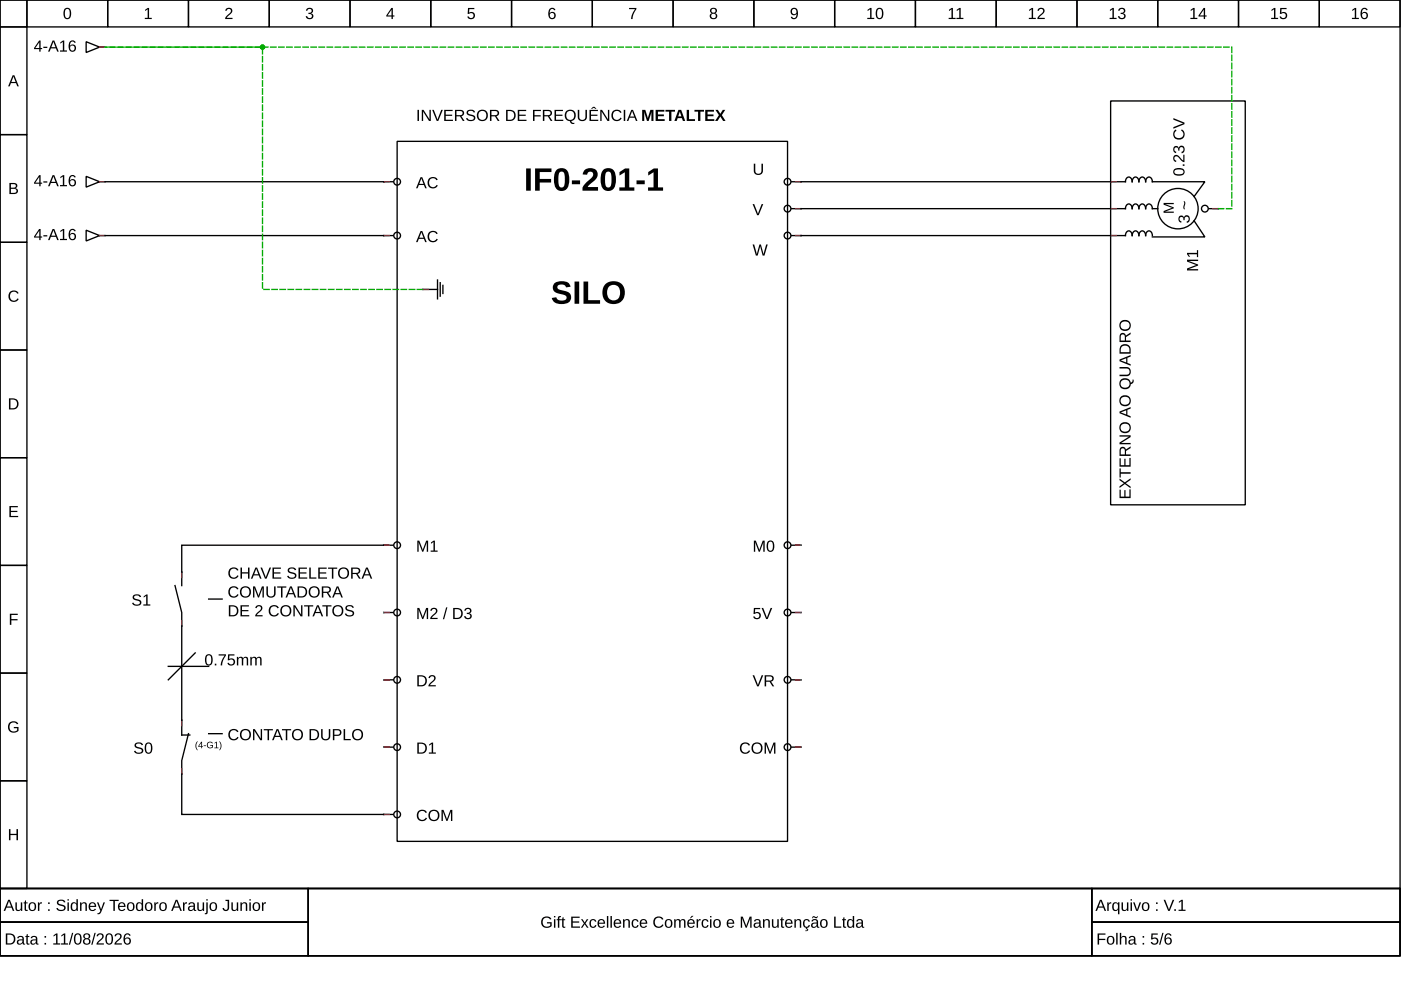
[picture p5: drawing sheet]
<svg xmlns="http://www.w3.org/2000/svg" width="297mm" height="210mm" viewBox="0 0 297 210" stroke-linecap="round" stroke-linejoin="round" font-family="sans-serif">
<g fill="none" stroke="#000" stroke-width=".29">
<path d="M0 0h296.8v188.4h-296.8zM0 0h5.7v5.7h-5.7zM5.7 0h17.1v5.7h-17.1zM22.8 0h17.2v5.7h-17.2zM40 0h17.1v5.7h-17.1zM57.1 0h17.1v5.7h-17.1zM74.2 0h17.1v5.7h-17.1zM91.3 0h17.2v5.7h-17.2zM108.5 0h17.1v5.7h-17.1zM125.6 0h17.1v5.7h-17.1zM142.7 0h17.1v5.7h-17.1zM159.8 0h17.2v5.7h-17.2z"/>
<path d="M177 0h17.1v5.7h-17.1zM194.1 0h17.1v5.7h-17.1zM211.2 0h17.1v5.7h-17.1zM228.3 0h17.2v5.7h-17.2zM245.5 0h17.1v5.7h-17.1zM262.6 0h17.1v5.7h-17.1zM279.7 0h17.1v5.7h-17.1zM0 5.7h5.7v22.8h-5.7zM18.3 8.8l2.8 1.2-2.8 1.1zM21.1 10h.9M0 28.5h5.7v22.9h-5.7zM18.3 37.4l2.8 1.1-2.8 1.2z"/>
<path d="M21.1 38.5h.9M22.3 38.5h61M84.2 30h82.8v148.4h-82.8zM235.5 21.4h28.5v85.6h-28.5zM235.5 38.5h-67.7M235.8 38.5h2.8a.75 .75 0 0 1 .7-1 .75 .75 0 0 1 .7 1 .75 .75 0 0 1 .8-1 .75 .75 0 0 1 .7 1 .75 .75 0 0 1 .7-1 .75 .75 0 0 1 .7 1 .75 .75 0 0 1 .7-1 .75 .75 0 0 1 .7 1h11.2l-2.3 3.2M0 51.4h5.7v22.8h-5.7zM18.3 48.8l2.8 1.1-2.8 1.2zM21.1 49.9h.9M22.3 49.9h61M92.8 59.4v4M93.3 59.9v2.9"/>
<path d="M235.5 49.9h-67.7M235.5 44.2h-67.7M235.8 44.2h2.8a.75 .75 0 0 1 .7-1 .75 .75 0 0 1 .7 1 .75 .75 0 0 1 .8-1 .75 .75 0 0 1 .7 1 .75 .75 0 0 1 .7-1 .75 .75 0 0 1 .7 1 .75 .75 0 0 1 .7-1 .75 .75 0 0 1 .7 1h1.2M235.8 49.9h2.8a.75 .75 0 0 1 .7-.9 .75 .75 0 0 1 .7 .9 .75 .75 0 0 1 .8-.9 .75 .75 0 0 1 .7 .9 .75 .75 0 0 1 .7-.9 .75 .75 0 0 1 .7 .9 .75 .75 0 0 1 .7-.9 .75 .75 0 0 1 .7 .9M253.2 46.8l2.3 3.4h-11.2M256.3 44.2h2M0 74.2h5.7v22.8h-5.7zM89.9 61.4h2.9M93.9 60.5v1.7M0 97h5.7v22.9h-5.7zM0 119.9h5.7v22.8h-5.7zM83.3 115.6h-44.8v8.6"/>
<path d="M167.8 115.6h2M37.1 124.2l1.4 5.7v25.9h1.7M41.4 138.4l-5.7 5.7M44.2 127h2.9M81.3 129.9h2M167.8 129.9h2M0 142.7h5.7v22.8h-5.7zM35.7 141.3h8.5M40 155.6l-1.5 5.7v11.4h44.8M44.2 155.6h2.9M81.3 158.4h2M81.3 144.1h2"/>
<path d="M167.8 158.4h2M167.8 144.1h2M0 165.5h5.7v22.9h-5.7zM0 188.4h296.8v14.3h-296.8zM0 188.4h65.4v7.1h-65.4zM0 195.5h65.4v7.2h-65.4zM65.4 188.4h166.1v14.3h-166.1zM231.5 188.4h65.3v7.1h-65.3zM231.5 195.5h65.3v7.2h-65.3z"/>
<circle cx="84.2" cy="38.5" r=".71"/>
<circle cx="167" cy="38.5" r=".71"/>
<circle cx="84.2" cy="49.9" r=".71"/>
<circle cx="167" cy="44.2" r=".71"/>
<circle cx="167" cy="49.9" r=".71"/>
<circle cx="249.7" cy="44.2" r="4.3"/>
<circle cx="255.5" cy="44.2" r=".71"/>
<circle cx="84.2" cy="115.6" r=".71"/>
<circle cx="167" cy="115.6" r=".71"/>
<circle cx="84.2" cy="129.9" r=".71"/>
<circle cx="167" cy="129.9" r=".71"/>
<circle cx="84.2" cy="144.1" r=".71"/>
<circle cx="84.2" cy="158.4" r=".71"/>
<circle cx="167" cy="158.4" r=".71"/>
<circle cx="167" cy="144.1" r=".71"/>
<circle cx="84.2" cy="172.7" r=".71"/>
</g>
<g fill="#000">
<path d="M30.8 2.1l.5-.4h.3v2.1h.6v.2h-1.5v-.2h.6v-1.8l-.5 .4zM48 1.8a.76 .76 0 0 1 1.2 .2 .76 .76 0 0 1-.5 1.1l-.6 .7h1.2v.2h-1.6l.1-.4 .5-.5a.7 .7 0 0 0 .4-1.2l-.5 .1-.1 .3h-.3zM65.1 1.8a.69 .69 0 0 1 1-.1 .69 .69 0 0 1 0 1.1h-.2a.67 .67 0 0 1 .5 .9 .67 .67 0 0 1-1 .4l-.5-.5-.1-.2h.3a.48 .48 0 0 0 .7 .4 .48 .48 0 0 0 .2-.7l-.6-.1v-.3a.46 .46 0 0 0 .6-.2 .46 .46 0 0 0-.3-.6 .46 .46 0 0 0-.5 .4h-.3zM99.2 1.7h1.4v.2h-1.1v.8a.81 .81 0 0 1 1 .2 .81 .81 0 0 1-.1 1.1 .81 .81 0 0 1-1.1-.1l-.2-.4h.3a.53 .53 0 0 0 .8 .2 .53 .53 0 0 0 0-.8 .53 .53 0 0 0-.8 .1h-.3zM133.4 1.7h1.5l-.6 1.5-.2 .8h-.3l.1-.6 .7-1.5h-1.2zM159.8 34.7h.3v1.5a.65 .65 0 0 0 .7 .6 .65 .65 0 0 0 .6-.6v-1.5h.4v1.5a.98 .98 0 0 1-1 .9 .98 .98 0 0 1-1-.9zM159.6 43.3h.3l.8 2 .8-2h.3l-.9 2.3h-.4zM159.6 51.8h.3l.6 2.1 .5-2.1h.3l.6 2.1 .5-2.1h.4l-.7 2.4h-.4l-.5-2-.6 2h-.3zM246.7 43h2.2v.3h-1.9l1.9 .7v.2l-1.9 .7h1.9v.2h-2.2v-.4l1.8-.6-1.8-.7zM2.1 61.9a1.18 1.18 0 0 1 1.8 .3l-.3 .1a.87 .87 0 0 0-1.3-.1 .87 .87 0 0 0 .1 1.3 .87 .87 0 0 0 1.3-.2l.3 .1a1.21 1.21 0 0 1-1.8 .4 1.21 1.21 0 0 1-.1-1.9zM2 107.3h1.8v.3h-1.5v.7h1.4v.3h-1.4v.8h1.5v.2h-1.8zM2.1 130.1h1.7v.3h-1.4v.9h1.3v.2h-1.3v1h-.3z"/>
<path d="M2 153.2a1.23 1.23 0 0 1 1.9 .3l-.3 .1a.9 .9 0 0 0-1.3-.2 .9 .9 0 0 0-.2 1.2 1 1 0 0 0 1.5 .2v-.4h-.7v-.3h1v.8a1.29 1.29 0 0 1-1.8 .2 1.29 1.29 0 0 1-.1-1.9zM1.9 175.8h.3v1h1.3v-1h.3v2.3h-.3v-1h-1.3v1h-.3z"/>
<path d="M2.7 16h.3l1 2.3h-.3l-.3-.7h-1.1l-.2 .7h-.4zM2.9 16.2l-.5 1.2h.9z"/>
<path d="M8.3 8.6h.3v1.6h.3v.2h-.3v.5h-.3v-.5h-1.1v-.2zM8.3 8.9l-.8 1.3h.8zM9.2 9.9h.8v.3h-.8zM11.1 8.6h.4l1 2.3h-.4l-.2-.6h-1.1l-.3 .6h-.3zM11.3 8.8l-.4 1.2h.9zM12.8 9l.5-.4h.3v2.1h.6v.2h-1.5v-.2h.6v-1.8l-.5 .4zM14.9 8.7a.74 .74 0 0 1 1.2 .3l-.3 .1a.49 .49 0 0 0-.7-.2 .49 .49 0 0 0-.2 .6l-.1 .2a.77 .77 0 0 1 1.2 .1 .77 .77 0 0 1-.1 1.1 .77 .77 0 0 1-1.2-.2l-.1-.5v-.8zM14.8 10.2a.5 .5 0 0 0 1 0 .5 .5 0 0 0-1 0z"/>
<path d="M13.8 1.8a.88 .88 0 0 1 1 .1 .88 .88 0 0 1 .3 1 .88 .88 0 0 1-.8 1.2 .88 .88 0 0 1-.8-1.2v-.7zM14 2a1.59 1.59 0 0 0 .1 1.8h.2a1.09 1.09 0 0 0 .4-1.5l-.3-.4z"/>
<path d="M83 1.7h.3v1.6h.3v.2h-.3v.5h-.3v-.5h-1.1v-.2zM83 2l-.8 1.3h.8z"/>
<path d="M116.6 1.8a.74 .74 0 0 1 1.2 .3l-.3 .1a.49 .49 0 0 0-.7-.3 .49 .49 0 0 0-.2 .6l-.1 .3a.77 .77 0 0 1 1.2 0 .77 .77 0 0 1-.1 1.2 .77 .77 0 0 1-1.1-.2l-.2-.5v-.8zM116.5 3.3a.5 .5 0 0 0 1 0 .5 .5 0 0 0-1 0z"/>
<path d="M150.7 1.8a.7 .7 0 0 1 1-.1 .7 .7 0 0 1 .1 1l-.2 .1a.69 .69 0 0 1 .4 .9 .69 .69 0 0 1-1 .4 .64 .64 0 0 1-.5-.6 .64 .64 0 0 1 .4-.7l-.3-.4zM150.8 2.3a.45 .45 0 0 0 .9 0 .45 .45 0 0 0-.9 0zM150.8 3.4a.5 .5 0 0 0 1 0 .5 .5 0 0 0-1 0z"/>
<path d="M167.8 1.9a.86 .86 0 0 1 1.1-.1 .86 .86 0 0 1 .3 1 .9 .9 0 0 1-.3 1.1 .9 .9 0 0 1-1.1 0l-.1-.3 .2-.1a.5 .5 0 0 0 .7 .3 .5 .5 0 0 0 .3-.6v-.3a.76 .76 0 0 1-1.2 .1 .76 .76 0 0 1 .1-1.1zM168 2a.54 .54 0 0 0 .1 .9 .54 .54 0 0 0 .8-.3 .54 .54 0 0 0-.5-.7z"/>
<path d="M184 2.1l.5-.4h.3v2.1h.6v.2h-1.5v-.2h.6v-1.8l-.5 .4zM186 1.8a.88 .88 0 0 1 1 .1 .88 .88 0 0 1 .3 1 .88 .88 0 0 1-.8 1.2 .88 .88 0 0 1-.8-1.2v-.7zM186.2 2a1.59 1.59 0 0 0 .1 1.8h.2a1.09 1.09 0 0 0 .4-1.5l-.3-.4z"/>
<path d="M201.2 2.1l.6-.4h.2v2.1h.6v.2h-1.5v-.2h.6v-1.8l-.5 .4zM202.9 2.1l.5-.4h.3v2.1h.6v.2h-1.5v-.2h.6v-1.8l-.5 .4z"/>
<path d="M218.2 2.1l.6-.4h.2v2.1h.6v.2h-1.5v-.2h.6v-1.8l-.5 .4zM220.2 1.8a.76 .76 0 0 1 1.2 .2 .76 .76 0 0 1-.4 1.1l-.7 .7h1.2v.2h-1.6l.1-.4 .6-.5a.7 .7 0 0 0 .3-1.2l-.5 .1-.1 .3h-.3z"/>
<path d="M235.3 2.1l.6-.4h.3v2.1h.5v.2h-1.4v-.2h.6v-1.8l-.6 .4zM237.3 1.8a.69 .69 0 0 1 1-.1 .69 .69 0 0 1 0 1.1h-.2a.67 .67 0 0 1 .5 .9 .67 .67 0 0 1-1 .4l-.5-.5-.1-.2h.3a.48 .48 0 0 0 .7 .4 .48 .48 0 0 0 .2-.7l-.6-.1v-.3a.46 .46 0 0 0 .7-.2 .46 .46 0 0 0-.4-.6 .46 .46 0 0 0-.5 .4h-.3z"/>
<path d="M252.5 2.1l.5-.4h.3v2.1h.6v.2h-1.5v-.2h.6v-1.8l-.5 .4zM255.2 1.7h.3v1.6h.3v.2h-.3v.5h-.3v-.5h-1.1v-.2zM255.2 2l-.8 1.3h.8z"/>
<path d="M269.6 2.1l.5-.4h.3v2.1h.6v.2h-1.5v-.2h.6v-1.8l-.5 .4zM271.4 1.7h1.4v.2h-1.1v.8a.81 .81 0 0 1 1.1 .2 .81 .81 0 0 1-.2 1.1 .81 .81 0 0 1-1.1-.1l-.2-.4h.3a.53 .53 0 0 0 .8 .2 .53 .53 0 0 0 .1-.8 .53 .53 0 0 0-.8 .1h-.3z"/>
<path d="M286.7 2.1l.6-.4h.2v2.1h.6v.2h-1.5v-.2h.6v-1.8l-.5 .4zM288.8 1.8a.74 .74 0 0 1 1.2 .3l-.3 .1a.49 .49 0 0 0-.6-.3 .49 .49 0 0 0-.3 .6v.3a.77 .77 0 0 1 1.1 0 .77 .77 0 0 1-.1 1.2 .77 .77 0 0 1-1.1-.2l-.2-.5v-.8zM288.7 3.3a.5 .5 0 0 0 1 0 .5 .5 0 0 0-1 0z"/>
<path d="M8.3 37.1h.3v1.6h.3v.3h-.3v.5h-.3v-.5h-1.1v-.3zM8.3 37.5l-.8 1.2h.8zM9.2 38.4h.8v.3h-.8zM11.1 37.1h.4l1 2.4h-.4l-.2-.7h-1.1l-.3 .7h-.3zM11.3 37.4l-.4 1.2h.9zM12.8 37.5l.5-.4h.3v2.1h.6v.3h-1.5v-.3h.6v-1.8l-.5 .4zM14.9 37.2a.74 .74 0 0 1 1.2 .4h-.3a.49 .49 0 0 0-.7-.2 .49 .49 0 0 0-.2 .6l-.1 .3a.77 .77 0 0 1 1.2 0 .77 .77 0 0 1-.1 1.1 .77 .77 0 0 1-1.2-.2l-.1-.5v-.7zM14.8 38.7a.5 .5 0 0 0 1 0 .5 .5 0 0 0-1 0z"/>
<path d="M88.5 23.3h.3v2.3h-.3zM89.4 23.3h.4l1.3 2v-2h.2v2.3h-.3l-1.3-2v2h-.3zM91.6 23.3h.4l.8 2.1 .8-2.1h.3l-1 2.3h-.3zM94.2 23.3h1.8v.3h-1.5v.7h1.4v.3h-1.4v.8h1.5v.2h-1.8zM96.5 23.3h1.1a.68 .68 0 0 1 .8 .5 .68 .68 0 0 1-.6 .8l.7 1h-.4l-.6-.9h-.7v.9h-.3zM96.8 23.5v.9h.8a.44 .44 0 0 0 .5-.4 .44 .44 0 0 0-.6-.5zM99 23.5a1.07 1.07 0 0 1 1.7 .3l-.3 .1a.58 .58 0 0 0-.6-.4 .58 .58 0 0 0-.5 .6l.6 .2a.72 .72 0 0 1 .9 .7 .72 .72 0 0 1-1 .7 .87 .87 0 0 1-1-.6l.3-.1a.71 .71 0 0 0 .7 .4 .71 .71 0 0 0 .7-.5l-.6-.3a.76 .76 0 0 1-.8-.3 .76 .76 0 0 1-.1-.8zM101 24.5a1.22 1.22 0 0 1 2.4 0 1.22 1.22 0 0 1-2.4 0zM101.6 23.8a.92 .92 0 0 0 0 1.4 .92 .92 0 0 0 1.4-.2 .92 .92 0 0 0-.1-1.2 .92 .92 0 0 0-1.3 0zM103.9 23.3h1.1a.68 .68 0 0 1 .8 .5 .68 .68 0 0 1-.6 .8l.7 1h-.4l-.6-.9h-.7v.9h-.3zM104.2 23.5v.9h.8a.44 .44 0 0 0 .5-.4 .44 .44 0 0 0-.5-.5zM107.3 23.3h.8a1.18 1.18 0 0 1 1.2 1.1 1.18 1.18 0 0 1-1.1 1.2h-.9zM107.6 23.5v1.9h.5a.97 .97 0 0 0 .9-1.2 .97 .97 0 0 0-1.4-.7zM109.8 23.3h1.8v.3h-1.5v.7h1.4v.3h-1.4v.8h1.5v.2h-1.8zM113 23.3h1.7v.3h-1.4v.8h1.3v.3h-1.3v.9h-.3zM115.1 23.3h1.1a.68 .68 0 0 1 .8 .5 .68 .68 0 0 1-.5 .8l.6 1h-.3l-.6-.9h-.8v.9h-.3zM115.4 23.5v.9h.8a.44 .44 0 0 0 .5-.4 .44 .44 0 0 0-.5-.5zM117.6 23.3h1.8v.3h-1.5v.7h1.4v.3h-1.4v.8h1.5v.2h-1.8zM120 23.6a1.22 1.22 0 0 1 2 .3 1.22 1.22 0 0 1-.9 1.8l.2 .3h.5v.3a.72 .72 0 0 1-1-.6 1.23 1.23 0 0 1-1-.8 1.23 1.23 0 0 1 .2-1.3zM120.3 23.8a.92 .92 0 0 0 0 1.4 .92 .92 0 0 0 1.3-.2 .92 .92 0 0 0-.1-1.2 .92 .92 0 0 0-1.2 0zM122.5 23.3h.3v1.5a.65 .65 0 0 0 .7 .6 .65 .65 0 0 0 .6-.7v-1.4h.3v1.5a.98 .98 0 0 1-.9 .9 .98 .98 0 0 1-1-.9zM125 23.3h1.8v.3h-1.5v.7h1.4v.3h-1.4v.8h1.5v.2h-1.8zM125.7 22.7h.4l.3 .4-.5-.2-.6 .2zM127.3 23.3h.3l1.3 2v-2h.3v2.3h-.4l-1.3-2 .1 2h-.3zM129.9 23.6a1.18 1.18 0 0 1 1.9 .2l-.3 .1a.87 .87 0 0 0-1.3 0 .87 .87 0 0 0 .1 1.3 .87 .87 0 0 0 1.2-.3l.3 .2a1.21 1.21 0 0 1-1.8 .3 1.21 1.21 0 0 1-.1-1.8zM132.2 23.3h.4v2.3h-.4zM133.8 23.3h.4l1 2.3h-.4l-.2-.6h-1.1l-.3 .6h-.3zM134 23.5l-.4 1.2h.9z"/>
<path d="M89.2 37.6h.3l1 2.3h-.4l-.2-.7h-1.1l-.3 .7h-.3zM89.3 37.8l-.4 1.2h.9zM91 37.8a1.18 1.18 0 0 1 1.8 .3l-.3 .1a.87 .87 0 0 0-1.3-.1 .87 .87 0 0 0 .1 1.3 .87 .87 0 0 0 1.3-.2l.2 .1a1.21 1.21 0 0 1-1.8 .4 1.21 1.21 0 0 1 0-1.9z"/>
<path d="M136.2 23.3h.6l.6 1.8 .5-1.8h.6v2.3h-.4v-1.9l-.6 1.9h-.3l-.6-1.9v1.9h-.4zM139 23.3h1.9v.4h-1.4v.6h1.3v.3h-1.3v.7h1.4v.3h-1.9zM141.1 23.3h2v.4h-.7v1.9h-.5v-1.9h-.8zM143.8 23.3h.6l.9 2.3h-.5l-.2-.6h-.9l-.2 .6h-.5zM144.1 23.7l-.3 1h.7zM145.6 23.3h.5v2h1.3v.3h-1.8zM147.2 23.3h2.1v.4h-.8v1.9h-.5v-1.9h-.8zM149.5 23.3h1.9v.4h-1.4v.6h1.3v.3h-1.3v.7h1.4v.3h-1.9zM151.7 23.3h.5l.5 .8 .5-.8h.6l-.8 1.1 .8 1.2h-.5l-.6-.9-.6 .9h-.5l.8-1.2z"/>
<path d="M248.9 36a1.62 1.62 0 0 1 2.2 .2l.1 .2a1.27 1.27 0 0 1-1.9 .8 .77 .77 0 0 1-.4-1.2zM249.1 36.1l-.1 .3a1.05 1.05 0 0 0 1.5 .5 .5 .5 0 0 0 .4-.6 .5 .5 0 0 0-.6-.4l-.9 .1zM250.8 34.8h.3v.4h-.3zM248.9 33a.96 .96 0 0 1 1.5 .6l.5 .4v-1.2h.2v1.6l-.4-.1-.5-.5a.7 .7 0 0 0-1.2-.4l.1 .5 .3 .1v.4a.8 .8 0 0 1-.5-1.4zM248.9 31.1a.58 .58 0 0 1 .6-.1 .58 .58 0 0 1 .4 .4 .66 .66 0 0 1 .9-.5 .66 .66 0 0 1 .3 1l-.4 .6h-.2v-.3a.48 .48 0 0 0 .4-.7 .48 .48 0 0 0-.7-.2l-.1 .6h-.3a.46 .46 0 0 0-.2-.6 .46 .46 0 0 0-.6 .3 .46 .46 0 0 0 .4 .6v.3a.81 .81 0 0 1-.5-1.4zM249 27.7l.3-.2 .1 .3a.87 .87 0 0 0 0 1.3 .87 .87 0 0 0 1.3-.1 .87 .87 0 0 0-.3-1.3l.1-.3a1.21 1.21 0 0 1 .4 1.8 1.21 1.21 0 0 1-1.7 .2 1.21 1.21 0 0 1-.2-1.7zM248.8 25l2.3 1v.3l-2.3 1v-.3l2.1-.8-2.1-.8z"/>
<path d="M2 38.8a1.53 1.53 0 0 1 1.6 .3l.1 .5-.5 .3a.64 .64 0 0 1 .6 .8 .64 .64 0 0 1-.8 .4h-1zM2.3 39v.8h.8l.2-.2-.1-.5zM2.3 40v.9l1.1-.1a.42 .42 0 0 0-.2-.7z"/>
<path d="M8.3 48.6h.3v1.5h.3v.3h-.3v.5h-.3v-.5h-1.1v-.3zM8.3 48.9l-.8 1.2h.8zM9.2 49.9h.8v.2h-.8zM11.1 48.6h.4l1 2.3h-.4l-.2-.7h-1.1l-.3 .7h-.3zM11.3 48.8l-.4 1.2h.9zM12.8 48.9l.5-.3h.3v2.1h.6v.2h-1.5v-.2h.6v-1.9l-.5 .4zM14.9 48.7a.74 .74 0 0 1 1.2 .3h-.3a.49 .49 0 0 0-.7-.2 .49 .49 0 0 0-.2 .6l-.1 .3a.77 .77 0 0 1 1.2 0 .77 .77 0 0 1-.1 1.1 .77 .77 0 0 1-1.2-.2l-.1-.5v-.7zM14.8 50.1a.5 .5 0 0 0 1 0 .5 .5 0 0 0-1 0z"/>
<path d="M89.2 49h.3l1 2.3h-.4l-.2-.7h-1.1l-.3 .7h-.3zM89.3 49.2l-.4 1.2h.9zM91 49.3a1.18 1.18 0 0 1 1.8 .2l-.3 .1a.87 .87 0 0 0-1.3 0 .87 .87 0 0 0 .1 1.3 .87 .87 0 0 0 1.3-.3l.2 .1a1.21 1.21 0 0 1-1.8 .4 1.21 1.21 0 0 1 0-1.8z"/>
<path d="M111.5 35.7h1v4.7h-1zM113.4 35.7h3.5v.8h-2.5v1.4h2.4v.8h-2.4v1.7h-1zM117.9 36.1a1.64 1.64 0 0 1 2-.3 1.64 1.64 0 0 1 .8 1.8 2.46 2.46 0 0 1-1.3 2.9 1.57 1.57 0 0 1-1.9-1.7v-1.5zM118.7 36.5l-.3 .6v1a1.7 1.7 0 0 0 .5 1.6 .74 .74 0 0 0 .8-.9l.1-.7a1.71 1.71 0 0 0-.6-1.7zM121.2 38.2h1.8v.9h-1.8zM124 36a1.6 1.6 0 0 1 1.8-.3 1.6 1.6 0 0 1 .9 1.5 7 7 0 0 1-2 2.3l-.1 .2h2.2v.7h-3.3a2.42 2.42 0 0 1 1.1-2 1.7 1.7 0 0 0 1.1-1.7 .66 .66 0 0 0-.7-.3 .66 .66 0 0 0-.5 .6h-1l.2-.6zM127.8 36.1a1.64 1.64 0 0 1 2-.3 1.64 1.64 0 0 1 .8 1.8 2.46 2.46 0 0 1-1.3 2.9 1.57 1.57 0 0 1-1.9-1.7v-1.5zM128.5 36.5l-.2 .6v1a1.7 1.7 0 0 0 .5 1.6 .74 .74 0 0 0 .8-.9l.1-.7a1.71 1.71 0 0 0-.6-1.7zM131.3 36.5l1.2-.8h.9v4h1.1v.7h-3.2v-.7h1.2v-3.2l-1.2 .7zM135 38.2h1.7v.9h-1.7zM137.4 36.5l1.2-.8h.9v4h1.1v.7h-3.2v-.7h1.2v-3.2l-1.2 .7z"/>
<path d="M250 45.9a.58 .58 0 0 1 .6-.2 .58 .58 0 0 1 .4 .5 .66 .66 0 0 1 .9-.5 .66 .66 0 0 1 .4 .9l-.5 .6-.2 .1v-.4a.48 .48 0 0 0 .4-.6 .48 .48 0 0 0-.7-.2l-.1 .6h-.3a.46 .46 0 0 0-.2-.7 .46 .46 0 0 0-.6 .3 .46 .46 0 0 0 .4 .6v.3a.81 .81 0 0 1-.5-1.3zM250.9 42.7a.54 .54 0 0 1 .3 .9l-.1 .5 .2 .3h-.3l-.1-.5 .2-.8z"/>
<path d="M251.7 55.1h2.3v.2h-2l2 .8v.2l-2 .8h2v.2h-2.3v-.4l2-.7-2-.7zM251.7 53.6h2.1v-.6h.2v1.5h-.2v-.6h-1.8l.3 .5h-.2l-.4-.5z"/>
<path d="M117.5 60.2a2.61 2.61 0 0 1 3.3 .1l.2 .5-1 .1a1.01 1.01 0 0 0-.9-.6 1.01 1.01 0 0 0-.9 .6 1.32 1.32 0 0 0 1.4 .8 1.4 1.4 0 0 1 1.5 1.4 1.4 1.4 0 0 1-1.6 1.3 2.05 2.05 0 0 1-2.5-1.2l.9-.2a1.28 1.28 0 0 0 2.2 .4v-.3a1.52 1.52 0 0 0-1.6-.8 1.31 1.31 0 0 1-1.2-.8 1.31 1.31 0 0 1 .2-1.3zM121.8 59.7h1v4.7h-1zM123.7 59.7h1v3.9h2.5v.8h-3.5zM128.3 60.3a2.45 2.45 0 0 1 3.6 .1 2.45 2.45 0 0 1-.4 3.6 2.45 2.45 0 0 1-3.6-.8 2.87 2.87 0 0 1 .4-2.9zM129.1 60.8a1.74 1.74 0 0 0 1 2.9 1.73 1.73 0 0 0 1.4-1.3 1.73 1.73 0 0 0-.6-1.8l-.5-.2h-.6z"/>
<path d="M1.9 84.5h.8a1.18 1.18 0 0 1 1.2 1.1 1.18 1.18 0 0 1-1.1 1.2h-.9zM2.2 84.7v1.9h.5a.97 .97 0 0 0 .9-1.3 .97 .97 0 0 0-1.4-.6z"/>
<path d="M88.5 114.6h.4l.7 2 .8-2h.4v2.4h-.3v-2.1l-.8 2.1h-.2l-.8-2.1 .1 2.1h-.3zM91.4 115l.5-.4h.3v2.1h.6v.3h-1.5v-.3h.6v-1.8l-.5 .4z"/>
<path d="M159.8 114.6h.5l.7 2 .7-2h.4v2.4h-.3l.1-2.1-.8 2.1h-.2l-.8-2.1v2.1h-.3zM162.9 114.7a.88 .88 0 0 1 1 .1 .88 .88 0 0 1 .3 1 .88 .88 0 0 1-.8 1.2 .88 .88 0 0 1-.9-1.2l.1-.7zM163.1 114.9a1.59 1.59 0 0 0 .1 1.8l.2 .1a1.09 1.09 0 0 0 .4-1.6l-.3-.3z"/>
<path d="M237.4 103.8h.2v1.5h.8v-1.4h.2v1.4h.9v-1.5h.2v1.8h-2.3zM237.4 101.5l1.1 .8 1.2-.9v.3l-1 .8 1 .7v.3l-1.2-.9-1.1 .9v-.4l.9-.6-.9-.7zM237.4 99.3h.2v.8h2.1v.3h-2.1v.8h-.2zM237.4 97.2h.2v1.4h.8v-1.3h.2v1.3h.9v-1.5h.2v1.9h-2.3zM237.5 94.9a.67 .67 0 0 1 .7-.1 .67 .67 0 0 1 .5 .5l1-.7v.4l-1 .6v.8h1v.3h-2.3v-1.4zM237.7 95.2l-.1 1.2h.9v-.8a.44 .44 0 0 0-.2-.5 .44 .44 0 0 0-.6 .1zM237.4 92.3h2.3v.4l-2 1.2h2v.3h-2.3v-.4l2-1.2h-2zM237.3 90.7a1.25 1.25 0 0 1 2.5 0 1.25 1.25 0 0 1-2.5 0zM237.8 90.1a.9 .9 0 0 0 .1 1.2 .9 .9 0 0 0 1.3 0 .9 .9 0 0 0 0-1.2l-.7-.3zM237.4 87.3l2.3-1v.3l-.7 .3v1.1l.7 .2v.4l-2.3-1zM237.6 87.4l1.2 .5v-.9zM237.3 85a1.25 1.25 0 0 1 2.5 0 1.25 1.25 0 0 1-2.5 0zM237.8 84.3a.9 .9 0 0 0 .1 1.3 .9 .9 0 0 0 1.3 0 .9 .9 0 0 0 0-1.3l-.7-.2zM237.6 80.6a1.28 1.28 0 0 1 2.1 .5l.3-.1 .1-.5h.2a.72 .72 0 0 1-.6 1 1.21 1.21 0 0 1-1.6 .9 1.21 1.21 0 0 1-.5-1.8zM237.8 80.7a.9 .9 0 0 0 .1 1.3 .9 .9 0 0 0 1.3 0 .9 .9 0 0 0 0-1.3l-.7-.2zM237.4 77.8h1.4a.98 .98 0 0 1 1 1 .98 .98 0 0 1-.9 1h-1.5v-.4h1.4a.65 .65 0 0 0 .7-.6 .65 .65 0 0 0-.7-.7h-1.4zM237.4 76.2l2.3-.9v.3l-.7 .3v1l.7 .3v.3l-2.3-.9zM237.6 76.4l1.2 .4v-.8zM237.7 73.3a1.2 1.2 0 0 1 1.3-.3 1.2 1.2 0 0 1 .7 1.1v.9h-2.3v-1.1zM237.8 73.5l-.2 .4v.8h1.9v-.6a.94 .94 0 0 0-.6-.8 .94 .94 0 0 0-1.1 .2zM237.5 70.8a.67 .67 0 0 1 .7-.2 .67 .67 0 0 1 .5 .6l1-.7v.4l-1 .6v.7h1v.3h-2.3v-1.3zM237.7 71l-.1 1.2h.9v-.8a.44 .44 0 0 0-.2-.5 .44 .44 0 0 0-.6 .1zM237.3 69a1.25 1.25 0 0 1 2.5 0 1.25 1.25 0 0 1-2.5 0zM237.8 68.4a.9 .9 0 0 0 .1 1.2 .9 .9 0 0 0 1.3 0 .9 .9 0 0 0 0-1.2l-.7-.2z"/>
<path d="M28.2 126.3a1.07 1.07 0 0 1 1.7 .3h-.3a.58 .58 0 0 0-.6-.4 .58 .58 0 0 0-.5 .6l.6 .2a.72 .72 0 0 1 .9 .8 .72 .72 0 0 1-1 .6 .87 .87 0 0 1-1-.6h.3a.71 .71 0 0 0 .7 .4 .71 .71 0 0 0 .6-.5l-.5-.4a.76 .76 0 0 1-.8-.2 .76 .76 0 0 1-.1-.8zM30.5 126.4l.5-.4h.3v2.1h.6v.3h-1.5v-.3h.6v-1.8l-.5 .4z"/>
<path d="M43.8 138.8a.88 .88 0 0 1 1 .1 .88 .88 0 0 1 .3 1 .88 .88 0 0 1-.8 1.2 .88 .88 0 0 1-.8-1.2v-.7zM44 139a1.59 1.59 0 0 0 .1 1.8l.2 .1a1.09 1.09 0 0 0 .4-1.5l-.3-.4zM45.5 140.7h.4v.4h-.4zM46.4 138.7h1.5l-.7 1.6-.1 .8h-.3l.1-.6 .7-1.5h-1.2zM48.4 138.7h1.3v.3h-1.1v.7a.81 .81 0 0 1 1.1 .2 .81 .81 0 0 1-.1 1.1 .81 .81 0 0 1-1.1 0l-.3-.4 .3-.1a.53 .53 0 0 0 .8 .2 .53 .53 0 0 0 .1-.8 .53 .53 0 0 0-.8 .1h-.3zM50.2 139.3h.3v.3a.56 .56 0 0 1 .5-.4 .56 .56 0 0 1 .5 .4 .56 .56 0 0 1 .7-.4 .56 .56 0 0 1 .4 .7v1.2h-.3v-1.4a.4 .4 0 0 0-.5-.2 .4 .4 0 0 0-.2 .5v1.1h-.3v-1.4a.4 .4 0 0 0-.6-.2 .4 .4 0 0 0-.2 .5v1.1h-.3zM53.1 139.3h.2l.1 .3a.56 .56 0 0 1 .5-.4 .56 .56 0 0 1 .5 .4 .56 .56 0 0 1 .7-.4 .56 .56 0 0 1 .4 .7v1.2h-.3l-.1-1.4a.4 .4 0 0 0-.5-.2 .4 .4 0 0 0-.2 .5v1.1h-.3v-1.4a.4 .4 0 0 0-.5-.2 .4 .4 0 0 0-.2 .5v1.1h-.3z"/>
<path d="M48.7 120.6a1.18 1.18 0 0 1 1.9 .3l-.3 .1a.87 .87 0 0 0-1.3-.1 .87 .87 0 0 0 0 1.3 .87 .87 0 0 0 1.3-.2l.3 .1a1.21 1.21 0 0 1-1.8 .4 1.21 1.21 0 0 1-.1-1.9zM51 120.3h.3v1h1.3v-1h.3v2.4h-.3v-1.1h-1.3v1.1h-.3zM54.1 120.3h.4l1 2.4h-.4l-.2-.7h-1.1l-.3 .7h-.3zM54.3 120.6l-.4 1.2h.9zM55.2 120.3h.4l.8 2.1 .7-2.1h.4l-1 2.4h-.3zM57.8 120.3h1.8v.3h-1.5v.8h1.4v.2h-1.4v.8h1.5v.3h-1.8zM61.1 120.6a1.07 1.07 0 0 1 1.7 .2l-.3 .1a.58 .58 0 0 0-.7-.4 .58 .58 0 0 0-.4 .6l.6 .2a.72 .72 0 0 1 .8 .8 .72 .72 0 0 1-.9 .6 .87 .87 0 0 1-1-.6h.3a.71 .71 0 0 0 .7 .4 .71 .71 0 0 0 .6-.5l-.5-.4a.76 .76 0 0 1-.8-.2 .76 .76 0 0 1-.1-.8zM63.3 120.3h1.8v.3h-1.5v.8h1.4v.2h-1.4v.8h1.5v.3h-1.8zM65.6 120.3h.3v2.1h1.2v.3h-1.5zM67.5 120.3h1.8v.3h-1.5v.8h1.4v.2h-1.4v.8h1.5v.3h-1.8zM69.6 120.3h1.9v.3h-.8v2.1h-.3v-2.1h-.8zM71.6 121.5a1.22 1.22 0 0 1 2.4 0 1.22 1.22 0 0 1-2.4 0zM72.2 120.8a.92 .92 0 0 0 0 1.4 .92 .92 0 0 0 1.4-.2 .92 .92 0 0 0-.2-1.2 .92 .92 0 0 0-1.2 0zM74.5 120.3h1.1a.68 .68 0 0 1 .8 .6 .68 .68 0 0 1-.6 .8l.7 1h-.4l-.6-1h-.7v1h-.3zM74.8 120.6v.9h.7a.44 .44 0 0 0 .6-.5 .44 .44 0 0 0-.6-.4zM77.6 120.3h.4l.9 2.4h-.3l-.3-.7h-1.1l-.2 .7h-.4zM77.8 120.6l-.5 1.2h.9z"/>
<path d="M48.7 124.6a1.18 1.18 0 0 1 1.9 .3l-.3 .1a.87 .87 0 0 0-1.3-.1 .87 .87 0 0 0 0 1.3 .87 .87 0 0 0 1.3-.2l.3 .1a1.21 1.21 0 0 1-1.8 .4 1.21 1.21 0 0 1-.1-1.9zM50.8 125.5a1.22 1.22 0 0 1 2.4 0 1.22 1.22 0 0 1-2.4 0zM51.4 124.8a.92 .92 0 0 0 0 1.4 .92 .92 0 0 0 1.4-.2 .92 .92 0 0 0-.2-1.2 .92 .92 0 0 0-1.2 0zM53.7 124.3h.4l.7 2 .7-2h.4v2.4h-.2v-2.1l-.8 2.1h-.2l-.8-2.1v2.1h-.2zM56.5 124.3h.3v1.5a.65 .65 0 0 0 .7 .7 .65 .65 0 0 0 .6-.7v-1.5h.3v1.5a.98 .98 0 0 1-.9 .9 .98 .98 0 0 1-1-.9zM58.8 124.3h1.9v.3h-.8v2.1h-.3v-2.1h-.8zM61.5 124.3h.4l.9 2.4h-.3l-.3-.7h-1.1l-.2 .7h-.4zM61.7 124.6l-.5 1.2h.9zM63.1 124.3h.8a1.18 1.18 0 0 1 1.2 1.2 1.18 1.18 0 0 1-1.1 1.2h-.9zM63.4 124.6v1.8h.5a.97 .97 0 0 0 .9-1.2 .97 .97 0 0 0-1.4-.6zM65.4 125.5a1.22 1.22 0 0 1 2.4 0 1.22 1.22 0 0 1-2.4 0zM66 124.8a.92 .92 0 0 0 0 1.4 .92 .92 0 0 0 1.4-.2 .92 .92 0 0 0-.2-1.2 .92 .92 0 0 0-1.2 0zM68.2 124.3h1.1a.68 .68 0 0 1 .9 .6 .68 .68 0 0 1-.6 .8l.7 1h-.4l-.6-1h-.8v1h-.3zM68.5 124.6v.9h.8a.44 .44 0 0 0 .5-.5 .44 .44 0 0 0-.5-.4zM71.4 124.3h.3l1 2.4h-.3l-.3-.7h-1.1l-.2 .7h-.4zM71.6 124.6l-.5 1.2h.9z"/>
<path d="M48.5 128.3h.8a1.18 1.18 0 0 1 1.2 1.2 1.18 1.18 0 0 1-1.1 1.2h-.9zM48.8 128.6v1.8h.6a.97 .97 0 0 0 .8-1.2 .97 .97 0 0 0-1.4-.6zM51 128.3h1.8v.3h-1.5v.7h1.4v.3h-1.4v.8h1.5v.3h-1.8zM54.4 128.5a.76 .76 0 0 1 1.2 .1 .76 .76 0 0 1-.5 1.1l-.7 .7h1.3v.3h-1.6l.1-.4 .5-.6a.7 .7 0 0 0 .4-1.1h-.5l-.2 .3h-.3zM57.3 128.6a1.18 1.18 0 0 1 1.8 .3l-.3 .1a.87 .87 0 0 0-1.3-.1 .87 .87 0 0 0 .1 1.3 .87 .87 0 0 0 1.3-.2l.2 .1a1.21 1.21 0 0 1-1.8 .4 1.21 1.21 0 0 1 0-1.9zM59.3 129.5a1.25 1.25 0 0 1 2.5 0 1.25 1.25 0 0 1-2.5 0zM60 128.8a.92 .92 0 0 0 0 1.4 .92 .92 0 0 0 1.3-.2 .92 .92 0 0 0-.1-1.2 .92 .92 0 0 0-1.2 0zM62.2 128.3h.4l1.3 2-.1-2h.3v2.4h-.4l-1.2-2v2h-.3zM64.5 128.3h1.9v.3h-.8v2.1h-.3v-2.1h-.8zM67.2 128.3h.4l.9 2.4h-.3l-.3-.7h-1.1l-.2 .7h-.4zM67.4 128.6l-.5 1.1h.9zM68.3 128.3h2v.3h-.8v2.1h-.3v-2.1h-.9zM70.4 129.5a1.22 1.22 0 0 1 2.4 0 1.22 1.22 0 0 1-2.4 0zM71 128.8a.92 .92 0 0 0 0 1.4 .92 .92 0 0 0 1.4-.2 .92 .92 0 0 0-.2-1.2 .92 .92 0 0 0-1.2 0zM73.3 128.6a1.07 1.07 0 0 1 1.7 .2l-.3 .1a.58 .58 0 0 0-.6-.4 .58 .58 0 0 0-.5 .6l.6 .2a.72 .72 0 0 1 .9 .8 .72 .72 0 0 1-1 .6 .87 .87 0 0 1-1-.6h.3a.71 .71 0 0 0 .7 .4 .71 .71 0 0 0 .7-.6l-.6-.3a.76 .76 0 0 1-.8-.2 .76 .76 0 0 1-.1-.8z"/>
<path d="M88.5 128.9h.4l.7 2 .8-2h.4v2.4h-.3v-2.1l-.8 2.1h-.2l-.8-2.1 .1 2.1h-.3zM91.5 129a.76 .76 0 0 1 1.2 .2 .76 .76 0 0 1-.5 1.1l-.7 .7h1.3v.3h-1.6l.1-.4 .5-.6a.7 .7 0 0 0 .4-1.2l-.5 .1-.2 .3h-.3zM94.6 128.8h.3l-.7 2.5h-.3zM96.1 128.9h.8a1.18 1.18 0 0 1 1.2 1.1 1.18 1.18 0 0 1-1.1 1.3h-.9zM96.4 129.2v1.8h.5a.97 .97 0 0 0 .9-1.2 .97 .97 0 0 0-1.4-.6zM98.7 129a.69 .69 0 0 1 1 0 .69 .69 0 0 1 0 1h-.2a.67 .67 0 0 1 .5 .9 .67 .67 0 0 1-1 .4l-.6-.5v-.2h.3a.48 .48 0 0 0 .7 .4 .48 .48 0 0 0 .2-.7l-.6-.1v-.3a.46 .46 0 0 0 .6-.2 .46 .46 0 0 0-.3-.6 .46 .46 0 0 0-.6 .4h-.3z"/>
<path d="M159.8 128.9h1.4v.3h-1.1v.7a.81 .81 0 0 1 1.1 .2 .81 .81 0 0 1-.2 1.1 .81 .81 0 0 1-1.1-.1l-.2-.4h.3a.53 .53 0 0 0 .8 .2 .53 .53 0 0 0 .1-.8 .53 .53 0 0 0-.8 .1h-.3zM161.5 128.9h.3l.8 2.1 .8-2.1h.3l-.9 2.4h-.4z"/>
<path d="M28.6 157.7a1.07 1.07 0 0 1 1.7 .2l-.3 .1a.58 .58 0 0 0-.6-.4 .58 .58 0 0 0-.5 .6l.6 .2a.72 .72 0 0 1 .9 .8 .72 .72 0 0 1-1 .6 .87 .87 0 0 1-1-.6h.3a.71 .71 0 0 0 .7 .4 .71 .71 0 0 0 .7-.5l-.6-.4a.76 .76 0 0 1-.8-.2 .76 .76 0 0 1-.1-.8zM31 157.5a.88 .88 0 0 1 1.1 .1 .88 .88 0 0 1 .2 1 .88 .88 0 0 1-.8 1.2 .88 .88 0 0 1-.8-1.2l.1-.7zM31.2 157.8a1.59 1.59 0 0 0 .1 1.8h.2a1.09 1.09 0 0 0 .5-1.5l-.3-.4z"/>
<path d="M41.8 157.2h.2a1.4 1.4 0 0 0 0 1.9 1.21 1.21 0 0 1-.2-1.9zM42.7 157.3h.1v.9h.2v.1h-.2v.3h-.1v-.3h-.7zM42.7 157.5l-.5 .7h.5zM43.2 158h.5v.2h-.5zM44 157.4l.7-.1 .4 .3h-.1a.54 .54 0 0 0-.8 0 .54 .54 0 0 0 0 .8 .54 .54 0 0 0 .8 0v-.3h-.4v-.1h.6v.4a.75 .75 0 0 1-1.1 .1 .75 .75 0 0 1-.1-1.1zM45.5 157.5l.5-.2v1.2h.3v.1h-.8v-.1h.3v-1.1l-.3 .3zM46.4 157.2a1.08 1.08 0 0 1 0 1.9 1.4 1.4 0 0 0 0-1.9z"/>
<path d="M48.7 154.9a1.18 1.18 0 0 1 1.9 .2l-.3 .1a.87 .87 0 0 0-1.3 0 .87 .87 0 0 0 0 1.3 .87 .87 0 0 0 1.3-.3l.3 .2a1.21 1.21 0 0 1-1.8 .3 1.21 1.21 0 0 1-.1-1.8zM50.8 155.8a1.22 1.22 0 0 1 2.4 0 1.22 1.22 0 0 1-2.4 0zM51.4 155.1a.92 .92 0 0 0 0 1.3 .92 .92 0 0 0 1.4-.1 .92 .92 0 0 0-.2-1.2 .92 .92 0 0 0-1.2 0zM53.7 154.6h.3l1.3 2v-2h.3v2.3h-.4l-1.3-2v2h-.2zM55.9 154.6h2v.2h-.9v2.1h-.3v-2.1h-.8zM58.6 154.6h.4l1 2.3h-.4l-.2-.6h-1.1l-.3 .6h-.3zM58.8 154.8l-.4 1.2h.9zM59.8 154.6h1.9v.2h-.8v2.1h-.3v-2.1h-.8zM61.8 155.8a1.22 1.22 0 0 1 2.4 0 1.22 1.22 0 0 1-2.4 0zM62.4 155.1a.92 .92 0 0 0 0 1.3 .92 .92 0 0 0 1.4-.1 .92 .92 0 0 0-.1-1.2 .92 .92 0 0 0-1.3 0zM65.6 154.6h.8a1.18 1.18 0 0 1 1.3 1.1 1.18 1.18 0 0 1-1.2 1.2h-.9zM65.9 154.8v1.9h.6a.97 .97 0 0 0 .8-1.2 .97 .97 0 0 0-1.4-.7zM68.1 154.6h.3v1.5a.65 .65 0 0 0 .7 .6 .65 .65 0 0 0 .6-.7v-1.4h.3v1.5a.98 .98 0 0 1-.9 .9 .98 .98 0 0 1-1-.9zM70.6 154.6a2.06 2.06 0 0 1 1.6 .2 .73 .73 0 0 1 .1 .8 .73 .73 0 0 1-.7 .4h-.7v.9h-.3zM70.9 154.8v1l.9-.1a.47 .47 0 0 0 0-.8zM72.9 154.6h.3v2.1h1.2v.2h-1.5zM74.5 155.8a1.25 1.25 0 0 1 2.5 0 1.25 1.25 0 0 1-2.5 0zM75.2 155.1a.92 .92 0 0 0 0 1.3 .92 .92 0 0 0 1.4-.1 .92 .92 0 0 0-.2-1.2 .92 .92 0 0 0-1.2 0z"/>
<path d="M88.5 157.4h.8a1.18 1.18 0 0 1 1.2 1.2 1.18 1.18 0 0 1-1.1 1.2h-.9zM88.8 157.7v1.8h.5a.97 .97 0 0 0 .9-1.2 .97 .97 0 0 0-1.4-.6zM91 157.8l.6-.4h.2v2.1h.6v.3h-1.5v-.3h.6v-1.8l-.5 .4z"/>
<path d="M88.5 143.2h.8a1.18 1.18 0 0 1 1.2 1.1 1.18 1.18 0 0 1-1.1 1.2h-.9zM88.8 143.4v1.9h.5a.97 .97 0 0 0 .9-1.3 .97 .97 0 0 0-1.4-.6zM91.1 143.3a.76 .76 0 0 1 1.2 .1 .76 .76 0 0 1-.5 1.2l-.6 .7h1.2v.2h-1.6l.1-.4 .5-.5a.7 .7 0 0 0 .4-1.2l-.5 .1-.1 .3h-.3z"/>
<path d="M157.2 157.7a1.18 1.18 0 0 1 1.8 .3l-.3 .1a.87 .87 0 0 0-1.3-.1 .87 .87 0 0 0 .1 1.3 .87 .87 0 0 0 1.3-.2l.2 .1a1.21 1.21 0 0 1-1.8 .4 1.21 1.21 0 0 1 0-1.9zM159.2 158.6a1.25 1.25 0 0 1 2.5 0 1.25 1.25 0 0 1-2.5 0zM159.9 157.9a.92 .92 0 0 0 0 1.4 .92 .92 0 0 0 1.3-.2 .92 .92 0 0 0-.1-1.2 .92 .92 0 0 0-1.2 0zM162.1 157.4h.4l.8 2 .7-2h.4v2.4h-.3v-2.1l-.7 2.1h-.2l-.8-2.1v2.1h-.3z"/>
<path d="M159.6 143.2h.3l.8 2 .8-2h.3l-.9 2.3h-.4zM162.1 143.2h1.1a.68 .68 0 0 1 .8 .5 .68 .68 0 0 1-.5 .8l.7 1h-.4l-.6-1h-.8v1h-.3zM162.4 143.4v.9h.8a.44 .44 0 0 0 .5-.4 .44 .44 0 0 0-.5-.5z"/>
<path d="M88.7 172a1.18 1.18 0 0 1 1.8 .3l-.3 .1a.87 .87 0 0 0-1.3-.1 .87 .87 0 0 0 .1 1.3 .87 .87 0 0 0 1.3-.3l.2 .2a1.21 1.21 0 0 1-1.8 .3 1.21 1.21 0 0 1 0-1.8zM90.7 172.9a1.25 1.25 0 0 1 2.5 0 1.25 1.25 0 0 1-2.5 0zM91.4 172.2a.92 .92 0 0 0 0 1.4 .92 .92 0 0 0 1.3-.2 .92 .92 0 0 0-.1-1.2 .92 .92 0 0 0-1.2 0zM93.6 171.7h.4l.8 2 .7-2h.4v2.4h-.3v-2.1l-.7 2.1h-.3l-.7-2.1v2.1h-.3z"/>
<path d="M1.7 190.8h.4l.9 2.3h-.3l-.3-.7h-1l-.3 .7h-.3zM1.9 191l-.4 1.2h.8zM3.3 191.3h.3v1.2a.44 .44 0 0 0 .5 .5 .44 .44 0 0 0 .3-.6v-1.1h.3v1.8h-.3v-.3a.61 .61 0 0 1-.7 .4 .61 .61 0 0 1-.4-.7zM5.3 190.9h.2v.4h.3v.2h-.3v1.2l.1 .2h.3v.2h-.5l-.1-.1-.1-1.5h-.2v-.2h.2zM6.2 191.5a.91 .91 0 0 1 1.5 .6 .91 .91 0 0 1-1.1 1l-.4-.2-.1-.4zM6.6 191.6a.71 .71 0 0 0-.3 .9 .71 .71 0 0 0 .8 .4 .82 .82 0 0 0-.2-1.4zM8 191.3h.3v.4l.2-.3 .4-.1v.3h-.3l-.2 .3-.1 1.2h-.3zM10.2 191.3h.3v.4h-.3zM10.2 192.8h.3v.3h-.3zM12.2 191a1.07 1.07 0 0 1 1.7 .3h-.4a.58 .58 0 0 0-.6-.3 .58 .58 0 0 0-.5 .5l.6 .3a.72 .72 0 0 1 .9 .7 .72 .72 0 0 1-1 .7 .87 .87 0 0 1-1-.6l.4-.1a.71 .71 0 0 0 .7 .4 .71 .71 0 0 0 .6-.5l-.6-.3a.76 .76 0 0 1-.7-.3 .76 .76 0 0 1-.1-.8zM14.3 190.7h.3v.2h-.3zM14.3 191.3h.3v1.8h-.3zM15.1 191.5l.5-.2 .6 .3v-.9h.3v2.4h-.3v-.3a.69 .69 0 0 1-.9 .3 .69 .69 0 0 1-.3-.9zM15.4 191.7a.88 .88 0 0 0 .3 1.2 .75 .75 0 0 0 .5-.7 .75 .75 0 0 0-.5-.7zM17 191.3h.2l.1 .3a.61 .61 0 0 1 .7-.3 .61 .61 0 0 1 .4 .6v1.2h-.3v-1.1a.44 .44 0 0 0-.5-.5 .44 .44 0 0 0-.3 .6v1h-.3zM19 191.5a.82 .82 0 0 1 1-.1 .82 .82 0 0 1 .4 .9h-1.3a.53 .53 0 0 0 .3 .6 .53 .53 0 0 0 .7-.2h.2a.9 .9 0 0 1-1.2 .3 .9 .9 0 0 1-.2-1.3zM19.2 191.7l-.1 .4h1l-.3-.6zM20.6 191.3h.3l.5 1.5 .5-1.5h.4l-.7 1.8a.77 .77 0 0 1-.9 .7v-.2h.3l.3-.5zM23.2 190.8h2v.2h-.8v2.1h-.4v-2.1h-.8zM25.2 191.5a.82 .82 0 0 1 1-.1 .82 .82 0 0 1 .4 .9h-1.3a.53 .53 0 0 0 .3 .6 .53 .53 0 0 0 .7-.2h.3a.9 .9 0 0 1-1.3 .3 .9 .9 0 0 1-.2-1.3zM25.5 191.7l-.2 .4h1l-.3-.6zM27.1 191.5a.91 .91 0 0 1 1.4 .6 .91 .91 0 0 1-1 1l-.4-.2-.2-.4zM27.4 191.6a.71 .71 0 0 0-.2 .9 .71 .71 0 0 0 .8 .4 .82 .82 0 0 0-.3-1.4zM29 191.5l.5-.2 .5 .3v-.9h.3l.1 2.4h-.3l-.1-.3a.69 .69 0 0 1-.8 .3 .69 .69 0 0 1-.4-.9zM29.2 191.7a.88 .88 0 0 0 .4 1.2 .75 .75 0 0 0 .5-.7 .75 .75 0 0 0-.5-.7zM30.9 191.5a.91 .91 0 0 1 1.4 .6 .91 .91 0 0 1-1 1l-.4-.2-.2-.4zM31.2 191.6a.71 .71 0 0 0-.2 .9 .71 .71 0 0 0 .8 .4 .82 .82 0 0 0-.3-1.4zM32.7 191.3h.3v.4l.2-.3 .4-.1v.3h-.4l-.1 .3-.1 1.2h-.3zM34 191.5a.91 .91 0 0 1 1.4 .6 .91 .91 0 0 1-1.1 1l-.3-.2-.2-.4zM34.3 191.6a.71 .71 0 0 0-.3 .9 .71 .71 0 0 0 .8 .4 .82 .82 0 0 0-.2-1.4zM37.2 190.8h.4l1 2.3h-.4l-.2-.7h-1.1l-.3 .7h-.3zM37.4 191l-.4 1.2h.9zM38.8 191.3h.3v.4l.2-.3 .3-.1v.3h-.3l-.2 .3v1.2h-.3zM40.1 191.4a.72 .72 0 0 1 .8-.1 .72 .72 0 0 1 .4 .6v.9l.3 .1v.2h-.4l-.2-.3a.61 .61 0 0 1-.7 .4 .61 .61 0 0 1-.4-.7 .61 .61 0 0 1 .7-.5h.4a.41 .41 0 0 0-.2-.5 .41 .41 0 0 0-.6 .3h-.3zM40.3 192.3a.4 .4 0 0 0 .1 .7 .4 .4 0 0 0 .6-.3v-.5zM41.8 191.3h.3v1.2a.44 .44 0 0 0 .5 .5 .44 .44 0 0 0 .4-.6v-1.1h.3v1.8h-.3v-.3a.61 .61 0 0 1-.7 .4 .61 .61 0 0 1-.5-.7zM43.7 190.7h.3v.2h-.3zM43.7 191.3h.3v2.1a.44 .44 0 0 1-.6 .4v-.2l.3-.1zM44.6 191.5a.91 .91 0 0 1 1.4 .6 .91 .91 0 0 1-1 1l-.4-.2-.2-.4zM44.9 191.6a.71 .71 0 0 0-.2 .9 .71 .71 0 0 0 .8 .4 .82 .82 0 0 0-.3-1.4zM47.8 190.8h.8v1.6a.71 .71 0 0 1-.7 .8 .71 .71 0 0 1-.7-.7h.3a.39 .39 0 0 0 .4 .4 .39 .39 0 0 0 .4-.5v-1.4h-.5zM49.1 191.3h.3v1.2a.44 .44 0 0 0 .4 .5 .44 .44 0 0 0 .4-.6v-1.1h.3v1.8h-.3v-.3a.61 .61 0 0 1-.7 .4 .61 .61 0 0 1-.4-.7zM51 191.3h.3v.3a.61 .61 0 0 1 .7-.3 .61 .61 0 0 1 .4 .6v1.2h-.3v-1.1a.44 .44 0 0 0-.5-.5 .44 .44 0 0 0-.3 .6v1h-.3zM52.9 190.7h.3v.2h-.3zM52.9 191.3h.3v1.8h-.3zM53.7 191.5a.91 .91 0 0 1 1.5 .6 .91 .91 0 0 1-1.1 1l-.4-.2-.1-.4zM54.1 191.6a.71 .71 0 0 0-.3 .9 .71 .71 0 0 0 .8 .4 .82 .82 0 0 0-.2-1.4zM55.5 191.3h.3v.4l.2-.3 .4-.1v.3h-.3l-.2 .3-.1 1.2h-.3z"/>
<path d="M1.2 197.9h.8a1.18 1.18 0 0 1 1.3 1.1 1.18 1.18 0 0 1-1.2 1.3h-.9zM1.6 198.2v1.8h.5a.97 .97 0 0 0 .8-1.2 .97 .97 0 0 0-1.3-.6zM3.9 198.5a.72 .72 0 0 1 .7-.1 .72 .72 0 0 1 .5 .6v.9l.2 .2v.2h-.4l-.1-.4a.61 .61 0 0 1-.8 .5 .61 .61 0 0 1-.4-.8 .61 .61 0 0 1 .7-.4h.5a.41 .41 0 0 0-.3-.5 .41 .41 0 0 0-.5 .2h-.4zM4 199.5a.4 .4 0 0 0 .1 .6 .4 .4 0 0 0 .6-.3l.1-.4zM5.7 198.1h.2v.4h.3v.2h-.3v1.1l.1 .2h.3v.3h-.6l-.1-.2v-1.4h-.2v-.2h.2zM6.7 198.5a.72 .72 0 0 1 .8-.1 .72 .72 0 0 1 .4 .6v.9l.3 .2v.2h-.4l-.2-.4a.61 .61 0 0 1-.7 .5 .61 .61 0 0 1-.5-.8 .61 .61 0 0 1 .8-.4h.4a.41 .41 0 0 0-.3-.5 .41 .41 0 0 0-.5 .2h-.3zM6.9 199.5a.4 .4 0 0 0 .1 .6 .4 .4 0 0 0 .5-.3l.1-.4zM9.4 198.5h.4v.3h-.4zM9.4 199.9h.4v.4h-.4zM11.4 198.3l.5-.4h.3v2.1h.6v.3h-1.5v-.3h.6v-1.8l-.5 .4zM13 198.3l.6-.4h.2v2.1h.6v.3h-1.5v-.3h.6v-1.8l-.5 .4zM15.3 197.8h.2l-.6 2.5h-.3zM16 198a.88 .88 0 0 1 1.1 .1 .88 .88 0 0 1 .2 1 .88 .88 0 0 1-.8 1.2 .88 .88 0 0 1-.8-1.2l.1-.7zM16.2 198.2a1.59 1.59 0 0 0 .1 1.8l.2 .1a1.09 1.09 0 0 0 .4-1.6l-.2-.4zM17.8 198a.7 .7 0 0 1 1 0 .7 .7 0 0 1 .1 1h-.2a.69 .69 0 0 1 .4 1 .69 .69 0 0 1-.9 .3 .64 .64 0 0 1-.6-.6 .64 .64 0 0 1 .5-.7l-.4-.3zM17.9 198.5a.45 .45 0 0 0 .9 0 .45 .45 0 0 0-.9 0zM17.9 199.6a.5 .5 0 0 0 1 0 .5 .5 0 0 0-1 0zM20 197.8h.3l-.7 2.5h-.3zM20.7 198a.76 .76 0 0 1 1.2 .2 .76 .76 0 0 1-.4 1.1l-.7 .7h1.2v.3h-1.5l.1-.4 .5-.6a.7 .7 0 0 0 .3-1.1h-.5l-.1 .3h-.3zM22.7 198a.88 .88 0 0 1 1 .1 .88 .88 0 0 1 .3 1 .88 .88 0 0 1-.9 1.2 .88 .88 0 0 1-.8-1.2l.1-.7zM22.9 198.2a1.59 1.59 0 0 0 .1 1.8l.1 .1a1.09 1.09 0 0 0 .5-1.6l-.3-.4zM24.5 198a.76 .76 0 0 1 1.2 .2 .76 .76 0 0 1-.4 1.1l-.7 .7h1.2v.3h-1.5l.1-.4 .5-.6a.7 .7 0 0 0 .3-1.1h-.5l-.1 .3h-.3zM26.6 198a.74 .74 0 0 1 1.1 .4h-.3a.49 .49 0 0 0-.6-.2 .49 .49 0 0 0-.3 .6v.3a.77 .77 0 0 1 1.1 0 .77 .77 0 0 1-.1 1.1 .77 .77 0 0 1-1.1-.2l-.2-.5v-.7zM26.4 199.5a.55 .55 0 0 0 1.1 0 .55 .55 0 0 0-1.1 0z"/>
<path d="M115 194.6a1.23 1.23 0 0 1 1.9 .3l-.3 .1a.9 .9 0 0 0-1.3-.3 .9 .9 0 0 0-.1 1.3 1 1 0 0 0 1.5 .2v-.4h-.7v-.3h1v.8a1.29 1.29 0 0 1-1.9 .2 1.29 1.29 0 0 1-.1-1.9zM117.4 194.2h.4v.3h-.4zM117.4 194.9h.4v1.8h-.4zM118.4 194.3l.5-.1v.3l-.3 .1v.3h.3v.2h-.3v1.6h-.3v-1.6h-.3v-.2h.3zM119.3 194.5h.2v.4h.3v.2h-.3v1.2l.1 .2h.3v.2h-.6l-.1-.2v-1.4h-.2v-.2h.2zM121.1 194.3h1.8v.3h-1.5v.8h1.4v.2h-1.4v.8h1.6v.3h-1.9zM123.2 194.9h.3l.5 .7 .4-.7h.3l-.6 .9 .7 .9h-.3l-.5-.7-.5 .7h-.3l.6-.9zM125.2 195.1a.74 .74 0 0 1 1.2 .3h-.3a.46 .46 0 0 0-.6-.3 .46 .46 0 0 0-.2 .7 .47 .47 0 0 0 .2 .6 .47 .47 0 0 0 .6-.3l.3 .1a.8 .8 0 0 1-1.1 .5 .8 .8 0 0 1-.3-1.2zM126.9 195.1a.82 .82 0 0 1 1-.2 .82 .82 0 0 1 .4 1h-1.3a.53 .53 0 0 0 .3 .6 .53 .53 0 0 0 .7-.3l.2 .1a.9 .9 0 0 1-1.2 .3 .9 .9 0 0 1-.2-1.3zM127.1 195.2l-.1 .4h1l-.3-.5zM128.7 194.2h.3v2.5h-.3zM129.4 194.2h.3v2.5h-.3zM130.3 195.1a.82 .82 0 0 1 1-.2 .82 .82 0 0 1 .4 1h-1.3a.53 .53 0 0 0 .3 .6 .53 .53 0 0 0 .7-.3l.3 .1a.9 .9 0 0 1-1.3 .3 .9 .9 0 0 1-.2-1.3zM130.6 195.2l-.2 .4h1l-.3-.5zM132.1 194.9h.3v.3a.61 .61 0 0 1 .7-.3 .61 .61 0 0 1 .4 .6v1.2h-.3v-1.1a.44 .44 0 0 0-.4-.5 .44 .44 0 0 0-.4 .6v1h-.3zM134.1 195.1a.74 .74 0 0 1 1.3 .3h-.3a.46 .46 0 0 0-.7-.3 .46 .46 0 0 0-.2 .7 .47 .47 0 0 0 .3 .6 .47 .47 0 0 0 .6-.3l.3 .1a.8 .8 0 0 1-1.1 .5 .8 .8 0 0 1-.4-1.2zM135.8 195.1a.82 .82 0 0 1 1-.2 .82 .82 0 0 1 .4 1h-1.3a.53 .53 0 0 0 .4 .6 .53 .53 0 0 0 .6-.3l.3 .1a.9 .9 0 0 1-1.3 .3 .9 .9 0 0 1-.2-1.3zM136.1 195.2l-.2 .4h1l-.3-.5zM138.8 194.6a1.18 1.18 0 0 1 1.9 .3l-.3 .1a.87 .87 0 0 0-1.3-.1 .87 .87 0 0 0 0 1.3 .87 .87 0 0 0 1.3-.2l.3 .1a1.21 1.21 0 0 1-1.8 .4 1.21 1.21 0 0 1-.1-1.9zM141.2 195.1a.91 .91 0 0 1 1.4 .5 .91 .91 0 0 1-1.1 1.1l-.4-.2-.1-.4zM141.5 195.2a.71 .71 0 0 0-.3 .8 .71 .71 0 0 0 .8 .4 .82 .82 0 0 0-.2-1.3zM142.9 194.9h.3v.3a.56 .56 0 0 1 .5-.3 .56 .56 0 0 1 .6 .3 .56 .56 0 0 1 .6-.3 .56 .56 0 0 1 .4 .6v1.2h-.3v-1.4a.4 .4 0 0 0-.5-.2 .4 .4 0 0 0-.2 .6v1h-.3v-1.4a.4 .4 0 0 0-.5-.2 .4 .4 0 0 0-.3 .6v1h-.3zM145.9 195.1a.82 .82 0 0 1 1-.2 .82 .82 0 0 1 .4 1h-1.3a.53 .53 0 0 0 .3 .6 .53 .53 0 0 0 .7-.3l.3 .1a.9 .9 0 0 1-1.3 .3 .9 .9 0 0 1-.2-1.3zM146.2 195.2l-.2 .4h1l-.3-.5zM146.7 194.2h.3l-.7 .5zM147.7 194.9h.3v.4l.2-.4h.3v.3h-.3l-.2 .2v1.3h-.3zM148.9 195.1a.74 .74 0 0 1 1.3 .3h-.3a.46 .46 0 0 0-.6-.3 .46 .46 0 0 0-.2 .7 .47 .47 0 0 0 .2 .6 .47 .47 0 0 0 .6-.3l.3 .1a.8 .8 0 0 1-1.1 .5 .8 .8 0 0 1-.3-1.2zM150.5 194.2h.3v.3h-.3zM150.5 194.9h.3v1.8h-.3zM151.4 195.1a.91 .91 0 0 1 1.4 .5 .91 .91 0 0 1-1 1.1l-.4-.2-.2-.4zM151.7 195.2a.71 .71 0 0 0-.2 .8 .71 .71 0 0 0 .8 .4 .82 .82 0 0 0-.3-1.3zM154.3 195.1a.82 .82 0 0 1 1-.2 .82 .82 0 0 1 .4 1h-1.3a.53 .53 0 0 0 .3 .6 .53 .53 0 0 0 .7-.3l.2 .1a.9 .9 0 0 1-1.3 .3 .9 .9 0 0 1-.1-1.3zM154.5 195.2l-.1 .4h1l-.3-.5zM157.1 194.3h.4l.7 2.1 .7-2.1h.5v2.4h-.3v-2.1l-.8 2.1h-.2l-.8-2.1v2.1h-.2zM160.1 195a.72 .72 0 0 1 .7-.1 .72 .72 0 0 1 .5 .6v.9l.2 .1v.2h-.3l-.2-.3a.61 .61 0 0 1-.8 .4 .61 .61 0 0 1-.4-.8 .61 .61 0 0 1 .8-.4h.4a.41 .41 0 0 0-.3-.5 .41 .41 0 0 0-.5 .3l-.3-.1zM160.2 195.9a.4 .4 0 0 0 .1 .7 .4 .4 0 0 0 .6-.4l.1-.4zM161.8 194.9h.2l.1 .3a.61 .61 0 0 1 .7-.3 .61 .61 0 0 1 .4 .6v1.2h-.3v-1.1a.44 .44 0 0 0-.5-.5 .44 .44 0 0 0-.3 .6v1h-.3zM163.7 194.9h.3v1.1a.44 .44 0 0 0 .4 .5 .44 .44 0 0 0 .4-.6v-1h.3v1.8h-.3v-.3a.61 .61 0 0 1-.7 .3 .61 .61 0 0 1-.4-.6zM165.7 194.5h.2v.4h.3v.2h-.3v1.2l.1 .2h.3v.2h-.5l-.2-.2v-1.4h-.2v-.2h.2zM166.6 195.1a.82 .82 0 0 1 1-.2 .82 .82 0 0 1 .4 1h-1.2a.53 .53 0 0 0 .3 .6 .53 .53 0 0 0 .6-.3l.3 .1a.9 .9 0 0 1-1.3 .3 .9 .9 0 0 1-.2-1.3zM166.9 195.2l-.1 .4h.9l-.3-.5zM168.4 194.9h.3v.3a.61 .61 0 0 1 .7-.3 .61 .61 0 0 1 .5 .6v1.2h-.3v-1.1a.44 .44 0 0 0-.5-.5 .44 .44 0 0 0-.4 .6v1h-.3zM170.4 195.1a.74 .74 0 0 1 1.3 .3h-.3a.46 .46 0 0 0-.6-.3 .46 .46 0 0 0-.2 .7 .47 .47 0 0 0 .2 .6 .47 .47 0 0 0 .6-.3l.3 .1a.8 .8 0 0 1-1.1 .5 .8 .8 0 0 1-.3-1.2zM170.9 196.7h.2l-.1 .2 .4 .2-.2 .3h-.5v-.1l.4-.2-.3-.1zM172.3 195a.72 .72 0 0 1 .7-.1 .72 .72 0 0 1 .4 .6l.1 .9 .2 .1v.2h-.4l-.1-.3a.61 .61 0 0 1-.8 .4 .61 .61 0 0 1-.4-.8 .61 .61 0 0 1 .7-.4h.4a.41 .41 0 0 0-.2-.5 .41 .41 0 0 0-.5 .3l-.4-.1zM172.4 195.9a.4 .4 0 0 0 .1 .7 .4 .4 0 0 0 .6-.4v-.4zM172.3 194.4l.3-.1 .4 .1 .4-.2-.1 .3a.53 .53 0 0 1-.8 0l-.3 .2zM174.1 195.1a.91 .91 0 0 1 1.4 .5 .91 .91 0 0 1-1.1 1.1l-.3-.2-.2-.4zM174.4 195.2a.71 .71 0 0 0-.3 .8 .71 .71 0 0 0 .9 .4 .82 .82 0 0 0-.3-1.3zM176.9 194.3h.3v2.1h1.2v.3h-1.5zM178.8 194.5h.2v.4h.4v.2h-.4v1.2l.1 .2h.3v.2h-.5l-.1-.2-.1-1.4h-.2v-.2h.2zM179.7 195.1l.5-.2 .6 .3v-1h.3v2.5h-.3v-.3a.69 .69 0 0 1-.9 .3 .69 .69 0 0 1-.3-.9zM180 195.2a.88 .88 0 0 0 .3 1.3 .75 .75 0 0 0 .5-.7 .75 .75 0 0 0-.5-.7zM181.8 195a.72 .72 0 0 1 .7-.1 .72 .72 0 0 1 .5 .6v.9l.2 .1v.2h-.3l-.2-.3a.61 .61 0 0 1-.8 .4 .61 .61 0 0 1-.4-.8 .61 .61 0 0 1 .8-.4h.4a.41 .41 0 0 0-.3-.5 .41 .41 0 0 0-.5 .3l-.3-.1zM181.9 195.9a.4 .4 0 0 0 .1 .7 .4 .4 0 0 0 .6-.4l.1-.4z"/>
<path d="M232.7 197.9h1.7v.3h-1.4v.9h1.3v.2h-1.3v1h-.3zM234.9 198.7a.91 .91 0 0 1 1.4 .5 .91 .91 0 0 1-1.1 1.1l-.3-.2-.2-.5zM235.2 198.7a.71 .71 0 0 0-.3 .9 .71 .71 0 0 0 .9 .4 .82 .82 0 0 0-.3-1.4zM236.7 197.8h.3v2.5h-.3zM237.4 197.8h.3v1a.61 .61 0 0 1 .7-.4 .61 .61 0 0 1 .5 .7v1.2h-.3v-1.2a.43 .43 0 0 0-.5-.5 .43 .43 0 0 0-.4 .6v1.1h-.3zM239.5 198.5a.72 .72 0 0 1 .8-.1 .72 .72 0 0 1 .4 .6v.9l.3 .2v.2h-.4l-.2-.4a.61 .61 0 0 1-.7 .5 .61 .61 0 0 1-.5-.8 .61 .61 0 0 1 .8-.4h.4a.41 .41 0 0 0-.3-.5 .41 .41 0 0 0-.5 .2h-.3zM239.7 199.5a.4 .4 0 0 0 .1 .6 .4 .4 0 0 0 .5-.3l.1-.4zM242.3 198.5h.3v.3h-.3zM242.3 199.9h.3v.4h-.3zM244.1 197.9h1.4v.3h-1.1v.7a.81 .81 0 0 1 1 .2 .81 .81 0 0 1-.1 1.1 .81 .81 0 0 1-1.1 0l-.2-.5h.3a.53 .53 0 0 0 .8 .2 .53 .53 0 0 0 0-.8 .53 .53 0 0 0-.8 .1h-.3zM246.4 197.8h.3l-.7 2.5h-.3zM247.3 198a.74 .74 0 0 1 1.1 .4h-.3a.49 .49 0 0 0-.6-.2 .49 .49 0 0 0-.3 .6v.3a.77 .77 0 0 1 1.1 0 .77 .77 0 0 1-.1 1.1 .77 .77 0 0 1-1.1-.2l-.2-.5v-.7zM247.1 199.5a.5 .5 0 0 0 1 0 .5 .5 0 0 0-1 0z"/>
<path d="M233.2 190.8h.4l.9 2.3h-.3l-.3-.7h-1l-.3 .7h-.4zM233.4 191l-.5 1.2h.9zM234.8 191.3h.2l.1 .4 .1-.3 .4-.1v.3h-.3l-.2 .3v1.2h-.3zM236 191.5l.5-.2 .5 .3 .1-.3h.2v2.5h-.3v-1a.69 .69 0 0 1-.8 .3 .69 .69 0 0 1-.4-.9zM236.2 191.7a.88 .88 0 0 0 .3 1.2 .75 .75 0 0 0 .6-.7 .75 .75 0 0 0-.5-.7zM237.8 191.3h.3v1.2a.44 .44 0 0 0 .5 .5 .44 .44 0 0 0 .3-.6v-1.1h.3v1.8h-.2l-.1-.3a.61 .61 0 0 1-.7 .4 .61 .61 0 0 1-.4-.7zM239.7 190.7h.3v.2h-.3zM239.7 191.3h.3v1.8h-.3zM240.2 191.3h.4l.5 1.6 .5-1.6h.3l-.6 1.8h-.4zM242.3 191.5a.91 .91 0 0 1 1.4 .6 .91 .91 0 0 1-1.1 1l-.3-.2-.2-.4zM242.6 191.6a.71 .71 0 0 0-.2 .9 .71 .71 0 0 0 .8 .4 .82 .82 0 0 0-.3-1.4zM245.1 191.3h.3v.4h-.3zM245.1 192.8h.3v.3h-.3zM246.7 190.8h.3l.8 2.1 .8-2.1h.4l-1 2.3h-.3zM249 192.8h.3v.3h-.3zM249.9 191.2l.6-.4h.3v2.1h.6v.2h-1.5v-.2h.6v-1.8l-.6 .3z"/>
</g>
<g fill="none" stroke="#f00" stroke-width=".29">
<path d="M21.1 10h1.2M21.1 38.5h1.2M81.3 38.5h1.2M168.7 38.5h1.1M235.5 38.5h1.1M21.1 49.9h1.2M81.3 49.9h1.2M168.7 44.2h1.1M168.7 49.9h1.1M235.5 44.2h1.1M235.5 49.9h1.1M257.2 44.2h1.1"/>
<path d="M89.6 61.4h1.2M81.3 115.6h1.2M168.7 115.6h1.1M38.5 121.3v1.1M38.5 131.6v1.1M81.3 129.9h1.2M168.7 129.9h1.1M38.5 152.7v1.1M81.3 158.4h1.2M81.3 144.1h1.2M168.7 158.4h1.1M168.7 144.1h1.1"/>
<path d="M38.5 163v1.1M81.3 172.7h1.2"/>
</g>
<g fill="none" stroke="#00f" stroke-width=".29">
<path d="M22.3 10h.1M22.3 38.5h.1M81.3 38.5h.1M169.8 38.5h.1M235.5 38.5h.1M22.3 49.9h.1M81.3 49.9h.1M169.8 44.2h.1M169.8 49.9h.1M235.5 44.2h.1M235.5 49.9h.1M258.3 44.2h.1"/>
<path d="M89.6 61.4h.1M81.3 115.6h.1M169.8 115.6h.1M38.5 121.3h.1M38.5 132.7h.1M81.3 129.9h.1M169.8 129.9h.1M38.5 152.7h.1M81.3 158.4h.1M81.3 144.1h.1M169.8 158.4h.1M169.8 144.1h.1"/>
<path d="M38.5 164.1h.1M81.3 172.7h.1"/>
</g>
<path d="M258.3 44.2h2.9v-34.2h-238.9M89.6 61.4h-33.9v-51.4h-33.4" fill="none" stroke="#0a0" stroke-width=".29" stroke-dasharray="1.1 .6"/>
<circle cx="55.7" cy="10" r=".43" fill="#0a0" stroke="#0a0" stroke-width=".29"/>
</svg>
